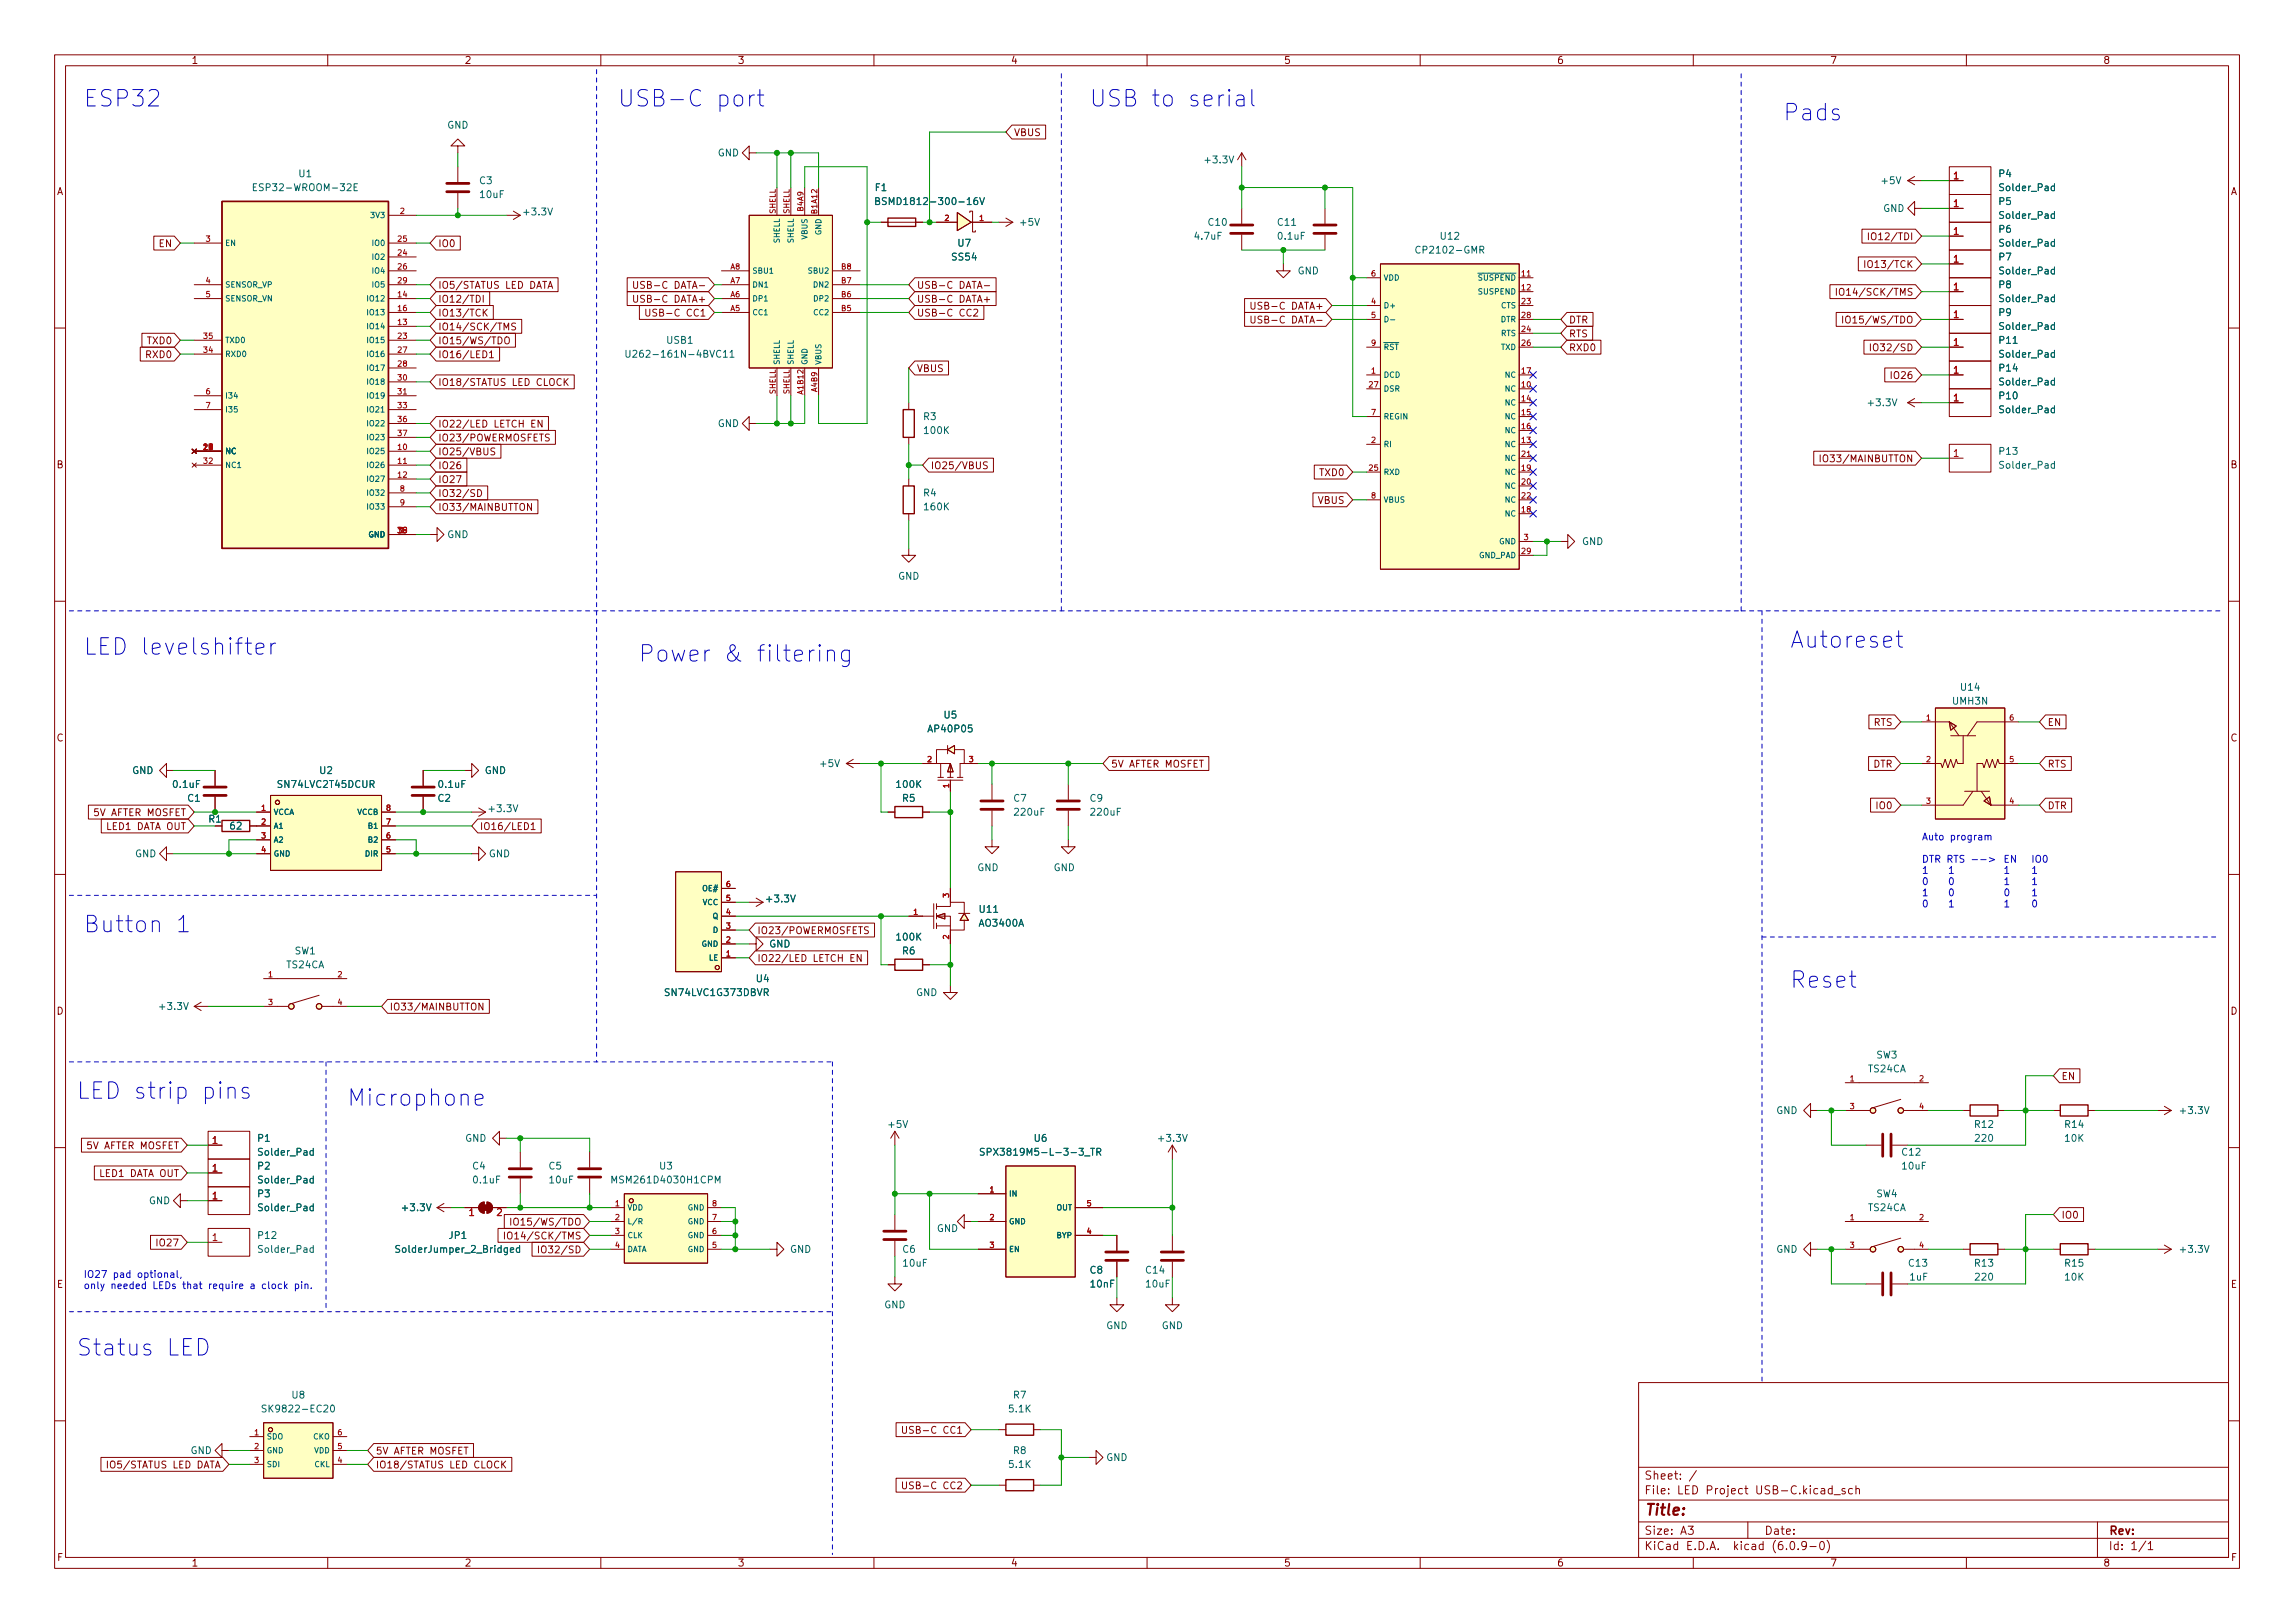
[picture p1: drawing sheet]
<svg xmlns="http://www.w3.org/2000/svg" width="420mm" height="297mm" viewBox="0 0 420 297" stroke-linecap="round" stroke-linejoin="round" font-family="sans-serif">
<defs><g id="words">
<g font-size="4.2" fill="#0000c2">
<text x="15.2" y="19.5">ESP32</text>
<text x="113" y="19.5">USB-C port</text>
<text x="199.4" y="19.5">USB to serial</text>
<text x="326.4" y="22.1">Pads</text>
<text x="15.2" y="119.9">LED levelshifter</text>
<text x="327.7" y="118.6">Autoreset</text>
<text x="116.8" y="121.1">Power &amp; filtering</text>
<text x="15.2" y="170.7">Button 1</text>
<text x="327.7" y="180.8">Reset</text>
<text x="14" y="201.1">LED strip pins</text>
<text x="63.5" y="202.4">Microphone</text>
<text x="14" y="248.1">Status LED</text>
</g>
<text font-size="2.8" fill="#840000" x="301" y="277.3">Title:</text>
<g font-size="2.1" fill="#840000">
<text x="301" y="273.5">File: LED Project USB-C.kicad_sch</text>
<text x="301" y="270.8">Sheet: /</text>
<text x="301" y="280.9">Size: A3</text>
<text x="323" y="280.9">Date:</text>
<text x="386" y="280.9">Rev:</text>
<text x="301" y="283.7">KiCad E.D.A. kicad (6.0.9-0)</text>
<text x="386" y="283.7">Id: 1/1</text>
</g>
<g font-size="1.8" fill="#840000">
<text x="35" y="11.7">1</text>
<text x="85" y="11.7">2</text>
<text x="135" y="11.7">3</text>
<text x="185" y="11.7">4</text>
<text x="235" y="11.7">5</text>
<text x="285" y="11.7">6</text>
<text x="335" y="11.7">7</text>
<text x="385" y="11.7">8</text>
<text x="185.6" y="24.9">VBUS</text>
<text x="10.3" y="35.7">A</text>
<text x="408.3" y="35.7">A</text>
<text x="29.1" y="45.2">EN</text>
<text x="80.2" y="45.2">IO0</text>
<text x="343.2" y="43.9">IO12/TDI</text>
<text x="80.2" y="52.8">IO5/STATUS LED DATA</text>
<text x="117.8" y="52.8">USB-C DATA-</text>
<text x="167.8" y="52.8">USB-C DATA-</text>
<text x="342.4" y="49">IO13/TCK</text>
<text x="80.2" y="55.4">IO12/TDI</text>
<text x="80.2" y="57.9">IO13/TCK</text>
<text x="117.3" y="55.4">USB-C DATA+</text>
<text x="119.8" y="57.9">USB-C CC1</text>
<text x="167.8" y="57.9">USB-C CC2</text>
<text x="167.8" y="55.4">USB-C DATA+</text>
<text x="230.4" y="56.6">USB-C DATA+</text>
<text x="230.8" y="59.2">USB-C DATA-</text>
<text x="287.2" y="59.2">DTR</text>
<text x="338.1" y="54.1">IO14/SCK/TMS</text>
<text x="339" y="59.2">IO15/WS/TDO</text>
<text x="26.9" y="65.5">RXD0</text>
<text x="27.1" y="63">TXD0</text>
<text x="80.2" y="63">IO15/WS/TDO</text>
<text x="80.2" y="65.5">IO16/LED1</text>
<text x="80.2" y="60.5">IO14/SCK/TMS</text>
<text x="287.2" y="64.3">RXD0</text>
<text x="287.2" y="61.7">RTS</text>
<text x="343.6" y="64.3">IO32/SD</text>
<text x="80.2" y="70.6">IO18/STATUS LED CLOCK</text>
<text x="167.8" y="68.1">VBUS</text>
<text x="346.5" y="69.3">IO26</text>
<text x="80.2" y="83.3">IO25/VBUS</text>
<text x="80.2" y="78.2">IO22/LED LETCH EN</text>
<text x="80.2" y="80.8">IO23/POWERMOSFETS</text>
<text x="10.3" y="85.7">B</text>
<text x="80.2" y="88.4">IO27</text>
<text x="80.2" y="85.9">IO26</text>
<text x="170.3" y="85.9">IO25/VBUS</text>
<text x="241.7" y="87.1">TXD0</text>
<text x="334.1" y="84.6">IO33/MAINBUTTON</text>
<text x="408.3" y="85.7">B</text>
<text x="80.2" y="90.9">IO32/SD</text>
<text x="80.2" y="93.5">IO33/MAINBUTTON</text>
<text x="241.3" y="92.2">VBUS</text>
<text x="10.3" y="135.7">C</text>
<text x="343" y="132.8">RTS</text>
<text x="374.8" y="132.8">EN</text>
<text x="408.3" y="135.7">C</text>
<text x="203.4" y="140.5">5V AFTER MOSFET</text>
<text x="342.9" y="140.5">DTR</text>
<text x="374.8" y="140.5">RTS</text>
<text x="17.7" y="149.4">5V AFTER MOSFET</text>
<text x="343.7" y="148.1">IO0</text>
<text x="374.8" y="148.1">DTR</text>
<text x="20" y="151.9">LED1 DATA OUT</text>
<text x="87.8" y="151.9">IO16/LED1</text>
<text x="138.6" y="170.9">IO23/POWERMOSFETS</text>
<text x="138.6" y="176">IO22/LED LETCH EN</text>
<text x="10.3" y="185.7">D</text>
<text x="71.3" y="184.9">IO33/MAINBUTTON</text>
<text x="408.3" y="185.7">D</text>
<text x="377.4" y="197.6">EN</text>
<text x="16.4" y="210.3">5V AFTER MOSFET</text>
<text x="18.7" y="215.4">LED1 DATA OUT</text>
<text x="94.2" y="226.8">IO14/SCK/TMS</text>
<text x="95.1" y="224.3">IO15/WS/TDO</text>
<text x="377.4" y="223">IO0</text>
<text x="29" y="228.1">IO27</text>
<text x="99.7" y="229.4">IO32/SD</text>
<text x="10.4" y="235.7">E</text>
<text x="408.4" y="235.7">E</text>
<text x="166.7" y="262.4">USB-C CC1</text>
<text x="20.6" y="268.7">IO5/STATUS LED DATA</text>
<text x="68.7" y="268.7">IO18/STATUS LED CLOCK</text>
<text x="68.7" y="266.2">5V AFTER MOSFET</text>
<text x="166.7" y="272.5">USB-C CC2</text>
<text x="10.4" y="285.7">F</text>
<text x="35" y="286.7">1</text>
<text x="85" y="286.7">2</text>
<text x="135" y="286.7">3</text>
<text x="185" y="286.7">4</text>
<text x="235" y="286.7">5</text>
<text x="285" y="286.7">6</text>
<text x="335" y="286.7">7</text>
<text x="385" y="286.7">8</text>
<text x="408.4" y="285.7">F</text>
</g>
<g font-size="1.8" fill="#006464">
<text x="81.9" y="23.5">GND</text>
<text x="131.4" y="28.6">GND</text>
<text x="220.8" y="29.9">+3.3V</text>
<text x="47.4" y="35">ESP32-WROOM-32E</text>
<text x="54.7" y="32.4">U1</text>
<text x="87.8" y="33.7">C3</text>
<text x="160.3" y="35">F1</text>
<text x="344.6" y="33.7">+5V</text>
<text x="366" y="32.4">P4</text>
<text x="366.3" y="35">Solder_Pad</text>
<text x="88" y="36.2">10uF</text>
<text x="96.1" y="39.4">+3.3V</text>
<text x="162" y="37.5">BSMD1812-300-16V</text>
<text x="186.9" y="41.3">+5V</text>
<text x="221.3" y="41.3">C10</text>
<text x="234" y="41.3">C11</text>
<text x="344.7" y="38.8">GND</text>
<text x="366" y="37.5">P5</text>
<text x="366.3" y="40">Solder_Pad</text>
<text x="174.4" y="47.7">SS54</text>
<text x="175.4" y="45.1">U7</text>
<text x="218.8" y="43.9">4.7uF</text>
<text x="234.1" y="43.9">0.1uF</text>
<text x="259.9" y="46.4">CP2102-GMR</text>
<text x="263.8" y="43.9">U12</text>
<text x="366" y="42.6">P6</text>
<text x="366" y="47.7">P7</text>
<text x="366.3" y="45.1">Solder_Pad</text>
<text x="237.5" y="50.2">GND</text>
<text x="366" y="52.7">P8</text>
<text x="366.3" y="50.2">Solder_Pad</text>
<text x="366" y="57.8">P9</text>
<text x="366.3" y="55.3">Solder_Pad</text>
<text x="116.3" y="65.4">U262-161N-4BVC11</text>
<text x="122.1" y="62.9">USB1</text>
<text x="366.1" y="62.9">P11</text>
<text x="366.3" y="65.4">Solder_Pad</text>
<text x="366.3" y="60.4">Solder_Pad</text>
<text x="366.1" y="68">P14</text>
<text x="366.3" y="70.5">Solder_Pad</text>
<text x="169.1" y="76.9">R3</text>
<text x="342.2" y="74.3">+3.3V</text>
<text x="366.1" y="73.1">P10</text>
<text x="366.3" y="75.6">Solder_Pad</text>
<text x="131.4" y="78.1">GND</text>
<text x="169.3" y="79.4">100K</text>
<text x="366.1" y="83.2">P13</text>
<text x="366.3" y="85.8">Solder_Pad</text>
<text x="169.1" y="90.8">R4</text>
<text x="169.3" y="93.4">160K</text>
<text x="81.9" y="98.5">GND</text>
<text x="289.6" y="99.7">GND</text>
<text x="164.4" y="106.1">GND</text>
<text x="172.9" y="131.5">U5</text>
<text x="357.5" y="128.9">UMH3N</text>
<text x="359.1" y="126.4">U14</text>
<text x="170.2" y="134">AP40P05</text>
<text x="24.2" y="141.6">GND</text>
<text x="58.6" y="141.6">U2</text>
<text x="88.7" y="141.6">GND</text>
<text x="150.3" y="140.4">+5V</text>
<text x="31.8" y="144.2">0.1uF</text>
<text x="34.4" y="146.7">C1</text>
<text x="51.1" y="144.2">SN74LVC2T45DCUR</text>
<text x="80.2" y="146.7">C2</text>
<text x="80.4" y="144.2">0.1uF</text>
<text x="89.7" y="148.6">+3.3V</text>
<text x="164.3" y="144.2">100K</text>
<text x="165.2" y="146.7">R5</text>
<text x="185.6" y="146.7">C7</text>
<text x="185.9" y="149.3">220uF</text>
<text x="199.6" y="146.7">C9</text>
<text x="199.8" y="149.3">220uF</text>
<text x="38.2" y="150.5">R1</text>
<text x="42.2" y="151.8">62</text>
<text x="24.7" y="156.9">GND</text>
<text x="89.5" y="156.9">GND</text>
<text x="178.9" y="159.4">GND</text>
<text x="192.9" y="159.4">GND</text>
<text x="140.5" y="165.1">+3.3V</text>
<text x="179.4" y="167">U11</text>
<text x="140.8" y="173.4">GND</text>
<text x="164.3" y="172.1">100K</text>
<text x="179.4" y="169.6">AO3400A</text>
<text x="52.5" y="177.2">TS24CA</text>
<text x="54" y="174.7">SW1</text>
<text x="138.5" y="179.7">U4</text>
<text x="165.2" y="174.7">R6</text>
<text x="29.4" y="184.8">+3.3V</text>
<text x="122.1" y="182.3">SN74LVC1G373DBVR</text>
<text x="167.7" y="182.3">GND</text>
<text x="342" y="196.3">TS24CA</text>
<text x="343.5" y="193.7">SW3</text>
<text x="325.2" y="203.9">GND</text>
<text x="399.4" y="203.9">+3.3V</text>
<text x="47.2" y="209">P1</text>
<text x="85.1" y="209">GND</text>
<text x="162.8" y="206.4">+5V</text>
<text x="189.4" y="209">U6</text>
<text x="212.3" y="209">+3.3V</text>
<text x="361.6" y="206.4">R12</text>
<text x="361.7" y="209">220</text>
<text x="378.1" y="206.4">R14</text>
<text x="378.1" y="209">10K</text>
<text x="47.2" y="214">P2</text>
<text x="47.5" y="211.5">Solder_Pad</text>
<text x="86.5" y="214">C4</text>
<text x="100.5" y="214">C5</text>
<text x="120.8" y="214">U3</text>
<text x="181.5" y="211.5">SPX3819M5-L-3-3_TR</text>
<text x="348.3" y="211.5">C12</text>
<text x="348.3" y="214">10uF</text>
<text x="27.2" y="220.4">GND</text>
<text x="47.2" y="219.1">P3</text>
<text x="47.5" y="216.6">Solder_Pad</text>
<text x="47.5" y="221.7">Solder_Pad</text>
<text x="73.9" y="221.7">+3.3V</text>
<text x="86.8" y="216.6">0.1uF</text>
<text x="100.7" y="216.6">10uF</text>
<text x="112.7" y="216.6">MSM261D4030H1CPM</text>
<text x="342" y="221.7">TS24CA</text>
<text x="343.5" y="219.1">SW4</text>
<text x="47.3" y="226.7">P12</text>
<text x="82.2" y="226.7">JP1</text>
<text x="171.5" y="225.5">GND</text>
<text x="47.5" y="229.3">Solder_Pad</text>
<text x="73.1" y="229.3">SolderJumper_2_Bridged</text>
<text x="144.6" y="229.3">GND</text>
<text x="165.3" y="229.3">C6</text>
<text x="165.4" y="231.8">10uF</text>
<text x="199.6" y="233.1">C8</text>
<text x="209.9" y="233.1">C14</text>
<text x="325.2" y="229.3">GND</text>
<text x="349.5" y="231.8">C13</text>
<text x="361.6" y="231.8">R13</text>
<text x="378.1" y="231.8">R15</text>
<text x="399.4" y="229.3">+3.3V</text>
<text x="161.9" y="239.4">GND</text>
<text x="199.7" y="235.6">10nF</text>
<text x="209.9" y="235.6">10uF</text>
<text x="349.7" y="234.4">1uF</text>
<text x="361.7" y="234.4">220</text>
<text x="378.1" y="234.4">10K</text>
<text x="202.5" y="243.2">GND</text>
<text x="212.7" y="243.2">GND</text>
<text x="53.5" y="255.9">U8</text>
<text x="185.6" y="255.9">R7</text>
<text x="48.9" y="258.5">SK9822-EC20</text>
<text x="184.8" y="258.5">5.1K</text>
<text x="34.9" y="266.1">GND</text>
<text x="184.8" y="268.6">5.1K</text>
<text x="185.6" y="266.1">R8</text>
<text x="202.5" y="267.4">GND</text>
</g>
<g font-size="1.8" fill="#a90000">
<text x="357.6" y="32.8">1</text>
<text x="357.6" y="37.9">1</text>
<text x="357.6" y="43">1</text>
<text x="357.6" y="48">1</text>
<text x="357.6" y="53.1">1</text>
<text x="357.6" y="58.2">1</text>
<text x="357.6" y="63.3">1</text>
<text x="357.6" y="68.4">1</text>
<text x="357.6" y="73.4">1</text>
<text x="357.6" y="83.6">1</text>
<text x="38.9" y="209.3">1</text>
<text x="38.9" y="214.4">1</text>
<text x="38.9" y="219.5">1</text>
<text x="38.9" y="227.1">1</text>
<text x="85.9" y="222.5">1</text>
<text x="90.9" y="222.5">2</text>
</g>
<g font-size="1.8" fill="#0000c2">
<text x="351.8" y="153.8">Auto program</text>
<text x="351.8" y="157.9">DTR RTS --&gt; EN IO0</text>
<text x="351.8" y="159.9">1 1 1 1</text>
<text x="351.8" y="164">1 0 0 1</text>
<text x="351.8" y="166.1">0 1 1 0</text>
<text x="15.2" y="233.9">IO27 pad optional,</text>
<text x="15.2" y="235.9">only needed LEDs that require a clock pin.</text>
</g>
<g font-size="1.4" fill="#006464">
<text x="68.1" y="39.9">3V3</text>
<text x="41.1" y="45">EN</text>
<text x="68.3" y="47.5">IO2</text>
<text x="68.3" y="45">IO0</text>
<text x="142.7" y="44.5" transform="rotate(-90 142.7 44.5)">SHELL</text>
<text x="145.3" y="44.5" transform="rotate(-90 145.3 44.5)">SHELL</text>
<text x="147.8" y="43.8" transform="rotate(-90 147.8 43.8)">VBUS</text>
<text x="150.4" y="43" transform="rotate(-90 150.4 43)">GND</text>
<text x="41.1" y="52.6">SENSOR_VP</text>
<text x="68.3" y="50.1">IO4</text>
<text x="68.3" y="52.6">IO5</text>
<text x="137.7" y="52.6">DN1</text>
<text x="137.7" y="50.1">SBU1</text>
<text x="148.2" y="50.1">SBU2</text>
<text x="149.1" y="52.6">DN2</text>
<text x="253.2" y="51.3">VDD</text>
<text x="269.7" y="51.3">~{SUSPEND}</text>
<text x="270.8" y="53.9">SUSPEND</text>
<text x="41.1" y="55.2">SENSOR_VN</text>
<text x="67.5" y="55.2">IO12</text>
<text x="67.5" y="57.7">IO13</text>
<text x="137.7" y="57.7">CC1</text>
<text x="137.7" y="55.1">DP1</text>
<text x="149.1" y="57.7">CC2</text>
<text x="149.2" y="55.1">DP2</text>
<text x="253.2" y="56.4">D+</text>
<text x="274.7" y="59">DTR</text>
<text x="274.8" y="56.4">CTS</text>
<text x="41.1" y="65.3">RXD0</text>
<text x="41.1" y="62.8">TXD0</text>
<text x="67.5" y="60.2">IO14</text>
<text x="67.5" y="62.8">IO15</text>
<text x="67.5" y="65.3">IO16</text>
<text x="253.2" y="64">~{RST}</text>
<text x="274.8" y="61.5">RTS</text>
<text x="274.8" y="64">TXD</text>
<text x="67.5" y="67.9">IO17</text>
<text x="67.5" y="70.4">IO18</text>
<text x="142.7" y="66.8" transform="rotate(-90 142.7 66.8)">SHELL</text>
<text x="145.3" y="66.8" transform="rotate(-90 145.3 66.8)">SHELL</text>
<text x="147.8" y="66.8" transform="rotate(-90 147.8 66.8)">GND</text>
<text x="150.4" y="66.8" transform="rotate(-90 150.4 66.8)">VBUS</text>
<text x="253.2" y="69.1">DCD</text>
<text x="253.2" y="71.7">DSR</text>
<text x="275.6" y="71.7">NC</text>
<text x="275.6" y="69.1">NC</text>
<text x="41.1" y="72.9">I34</text>
<text x="41.1" y="75.5">I35</text>
<text x="67.5" y="72.9">IO19</text>
<text x="67.5" y="75.5">IO21</text>
<text x="253.2" y="76.7">REGIN</text>
<text x="275.6" y="74.2">NC</text>
<text x="275.6" y="76.7">NC</text>
<text x="41.1" y="83.1">NC</text>
<text x="67.5" y="83.1">IO25</text>
<text x="67.5" y="78">IO22</text>
<text x="67.5" y="80.6">IO23</text>
<text x="253.2" y="81.8">RI</text>
<text x="275.6" y="81.8">NC</text>
<text x="275.6" y="79.3">NC</text>
<text x="41.1" y="85.6">NC1</text>
<text x="67.5" y="85.6">IO26</text>
<text x="67.5" y="88.2">IO27</text>
<text x="253.2" y="86.9">RXD</text>
<text x="275.6" y="86.9">NC</text>
<text x="275.6" y="89.4">NC</text>
<text x="275.6" y="84.4">NC</text>
<text x="67.5" y="90.7">IO32</text>
<text x="67.5" y="93.3">IO33</text>
<text x="253.2" y="92">VBUS</text>
<text x="275.6" y="94.5">NC</text>
<text x="275.6" y="92">NC</text>
<text x="67.5" y="98.3">GND</text>
<text x="274.5" y="99.6">GND</text>
<text x="270.7" y="102.1">GND_PAD</text>
<text x="50" y="149.1">VCCA</text>
<text x="65.4" y="149.1">VCCB</text>
<text x="50" y="151.7">A1</text>
<text x="50" y="154.2">A2</text>
<text x="67.6" y="154.2">B2</text>
<text x="67.6" y="151.7">B1</text>
<text x="50" y="156.7">GND</text>
<text x="66.9" y="156.7">DIR</text>
<text x="128.6" y="165.6">VCC</text>
<text x="128.8" y="163.1">OE#</text>
<text x="128.5" y="173.3">GND</text>
<text x="130.5" y="168.2">Q</text>
<text x="130.6" y="170.7">D</text>
<text x="129.8" y="175.8">LE</text>
<text x="114.8" y="221.5">VDD</text>
<text x="125.9" y="221.5">GND</text>
<text x="184.7" y="219">IN</text>
<text x="193.4" y="221.5">OUT</text>
<text x="114.8" y="224.1">L/R</text>
<text x="114.8" y="226.6">CLK</text>
<text x="125.9" y="226.6">GND</text>
<text x="125.9" y="224.1">GND</text>
<text x="184.7" y="224.1">GND</text>
<text x="193.5" y="226.6">BYP</text>
<text x="114.8" y="229.1">DATA</text>
<text x="125.9" y="229.1">GND</text>
<text x="184.7" y="229.1">EN</text>
<text x="48.8" y="263.4">SDO</text>
<text x="57.4" y="263.4">CKO</text>
<text x="48.8" y="266">GND</text>
<text x="48.8" y="268.5">SDI</text>
<text x="57.5" y="266">VDD</text>
<text x="57.6" y="268.5">CKL</text>
</g>
<g font-size="1.4" fill="#a90000">
<text x="73.3" y="39.2">2</text>
<text x="142" y="39.2" transform="rotate(-90 142 39.2)">SHELL</text>
<text x="144.5" y="39.2" transform="rotate(-90 144.5 39.2)">SHELL</text>
<text x="147.1" y="38.6" transform="rotate(-90 147.1 38.6)">B4A9</text>
<text x="149.6" y="39" transform="rotate(-90 149.6 39)">B1A12</text>
<text x="173" y="40.4">2</text>
<text x="179.3" y="40.4">1</text>
<text x="37.7" y="44.2">3</text>
<text x="72.9" y="46.8">24</text>
<text x="72.9" y="44.2">25</text>
<text x="37.7" y="51.9">4</text>
<text x="72.9" y="49.3">26</text>
<text x="72.9" y="51.9">29</text>
<text x="133.7" y="51.9">A7</text>
<text x="133.7" y="49.3">A8</text>
<text x="154" y="51.9">B7</text>
<text x="154" y="49.3">B8</text>
<text x="251.1" y="50.6">6</text>
<text x="278.6" y="50.6">11</text>
<text x="278.6" y="53.1">12</text>
<text x="37.7" y="54.4">5</text>
<text x="72.9" y="59.5">13</text>
<text x="72.9" y="54.4">14</text>
<text x="72.9" y="56.9">16</text>
<text x="133.7" y="56.9">A5</text>
<text x="133.7" y="54.4">A6</text>
<text x="154" y="56.9">B5</text>
<text x="154" y="54.4">B6</text>
<text x="251.1" y="55.7">4</text>
<text x="251.1" y="58.2">5</text>
<text x="278.6" y="55.7">23</text>
<text x="278.6" y="58.2">28</text>
<text x="37.3" y="64.6">34</text>
<text x="37.3" y="62">35</text>
<text x="72.9" y="62">23</text>
<text x="72.9" y="64.6">27</text>
<text x="251.1" y="63.3">9</text>
<text x="278.6" y="60.7">24</text>
<text x="278.6" y="63.3">26</text>
<text x="72.9" y="67.1">28</text>
<text x="72.9" y="69.6">30</text>
<text x="149.6" y="71.7" transform="rotate(-90 149.6 71.7)">A4B9</text>
<text x="250.7" y="70.9">27</text>
<text x="251.1" y="68.4">1</text>
<text x="278.6" y="70.9">10</text>
<text x="278.6" y="68.4">17</text>
<text x="37.7" y="72.2">6</text>
<text x="37.7" y="74.7">7</text>
<text x="72.9" y="72.2">31</text>
<text x="72.9" y="74.7">33</text>
<text x="72.9" y="77.3">36</text>
<text x="142" y="72.2" transform="rotate(-90 142 72.2)">SHELL</text>
<text x="144.5" y="72.2" transform="rotate(-90 144.5 72.2)">SHELL</text>
<text x="147.1" y="72.1" transform="rotate(-90 147.1 72.1)">A1B12</text>
<text x="251.1" y="76">7</text>
<text x="278.6" y="73.4">14</text>
<text x="278.6" y="76">15</text>
<text x="37.3" y="82.3">17</text>
<text x="38.1" y="82.3">1</text>
<text x="72.9" y="82.3">10</text>
<text x="72.9" y="79.8">37</text>
<text x="251.1" y="81.1">2</text>
<text x="278.6" y="81.1">13</text>
<text x="278.6" y="78.5">16</text>
<text x="278.6" y="83.6">21</text>
<text x="37.3" y="84.9">32</text>
<text x="72.9" y="84.9">11</text>
<text x="72.9" y="87.4">12</text>
<text x="73.3" y="90">8</text>
<text x="250.7" y="86.1">25</text>
<text x="278.6" y="86.1">19</text>
<text x="278.6" y="88.7">20</text>
<text x="73.3" y="92.5">9</text>
<text x="251.1" y="91.2">8</text>
<text x="278.6" y="93.8">18</text>
<text x="278.6" y="91.2">22</text>
<text x="72.9" y="97.6">15</text>
<text x="73.3" y="97.6">19</text>
<text x="278.6" y="101.4">29</text>
<text x="279" y="98.8">3</text>
<text x="352.7" y="131.9">1</text>
<text x="367.9" y="131.9">6</text>
<text x="169.8" y="139.5">2</text>
<text x="177.4" y="139.5">3</text>
<text x="352.7" y="139.5">2</text>
<text x="367.9" y="139.5">5</text>
<text x="47.9" y="148.4">1</text>
<text x="70.7" y="148.4">8</text>
<text x="173.7" y="144.2" transform="rotate(-90 173.7 144.2)">1</text>
<text x="352.7" y="147.1">3</text>
<text x="367.9" y="147.1">4</text>
<text x="47.9" y="150.9">2</text>
<text x="47.9" y="153.5">3</text>
<text x="47.9" y="156">4</text>
<text x="70.7" y="156">5</text>
<text x="70.7" y="153.5">6</text>
<text x="70.7" y="150.9">7</text>
<text x="133" y="167.4">4</text>
<text x="133" y="164.9">5</text>
<text x="133" y="162.3">6</text>
<text x="167.3" y="167.4">1</text>
<text x="173.7" y="164.3" transform="rotate(-90 173.7 164.3)">3</text>
<text x="133" y="172.5">2</text>
<text x="133" y="170">3</text>
<text x="173.7" y="171.9" transform="rotate(-90 173.7 171.9)">2</text>
<text x="49.1" y="178.9">1</text>
<text x="61.8" y="178.9">2</text>
<text x="133" y="175">1</text>
<text x="49.1" y="183.9">3</text>
<text x="61.8" y="183.9">4</text>
<text x="338.7" y="197.9">1</text>
<text x="351.4" y="197.9">2</text>
<text x="338.7" y="203">3</text>
<text x="351.4" y="203">4</text>
<text x="112.6" y="220.8">1</text>
<text x="130.4" y="220.8">8</text>
<text x="181.2" y="218.2">1</text>
<text x="199" y="220.8">5</text>
<text x="112.6" y="223.3">2</text>
<text x="112.6" y="225.8">3</text>
<text x="130.4" y="225.8">6</text>
<text x="130.4" y="223.3">7</text>
<text x="181.2" y="223.3">2</text>
<text x="199" y="225.8">4</text>
<text x="338.7" y="223.3">1</text>
<text x="351.4" y="223.3">2</text>
<text x="112.6" y="228.4">4</text>
<text x="130.4" y="228.4">5</text>
<text x="181.2" y="228.4">3</text>
<text x="338.7" y="228.4">3</text>
<text x="351.4" y="228.4">4</text>
<text x="46.6" y="262.7">1</text>
<text x="61.8" y="262.7">6</text>
<text x="46.6" y="265.2">2</text>
<text x="46.6" y="267.8">3</text>
<text x="61.8" y="267.8">4</text>
<text x="61.8" y="265.2">5</text>
</g>
</g></defs>
<g fill="none" stroke="#840000" stroke-width=".18">
<path d="M10 10h400v277h-400zM12 12h396v273h-396zM60 10v2M110 10v2M160 10v2M210 10v2M260 10v2M310 10v2M360 10v2M71.1 39.4h5.1M83.8 26.7h1.3l-1.3-1.3-1.3 1.3h1.3v1.3M83.8 30.5v2.8"/>
<path d="M83.8 35.3v2.8M92.7 39.4h2.5M94 38.6l1.2 .8M95.2 39.4l-1.2 .8M137.2 39.4h15.2v27.9h-15.2zM137.2 28v-1.3l-1.3 1.3 1.3 1.2v-1.2h1.2M142.2 34.3v5.1M144.8 34.3v5.1M147.3 34.3v5.1M149.9 34.3v5.1M175.3 38.9l2.5 1.8-2.5 1.5zM177.5 38.9v-.3h.6v3.9h.5v-.3"/>
<path d="M184.1 39.9l1.3 .8M185.3 22.9h6.1v2.5h-6.1l-1.2-1.2zM227.3 28l-.7 1.2M227.3 28v2.5M227.3 38.1v2.8M227.3 28l.8 1.2M242.6 38.1v2.8M349.2 33.1h2.6M349.2 33.1l1.3 .7M350.5 38.1v1.3l-1.3-1.3 1.3-1.2v1.2h1.3M350.5 32.3l-1.3 .8M356.9 30.5h7.6v5.1h-7.6z"/>
<path d="M356.9 35.6h7.6v5.1h-7.6zM356.9 33.1h2.5M356.9 38.1h2.5M28.2 43.2h3.7l1.1 1.3-1.1 1.3h-3.7zM35.6 54.6h5M35.6 44.5h5M35.6 52.1h5M71.1 59.7h5.1M71.1 54.6h5.1M71.1 57.2h5.1M71.1 47h5.1M71.1 44.5h5.1"/>
<path d="M71.1 49.6h5.1M71.1 52.1h5.1M79.9 53.4h9.7v2.5h-9.7l-1.2-1.3zM79.9 50.8h22.3v2.6h-22.3l-1.2-1.3zM79.9 43.2h4.4v2.6h-4.4l-1.2-1.3zM79.9 58.5h15.6v2.5h-15.6l-1.2-1.3zM79.9 55.9h10.4v2.6h-10.4l-1.2-1.3zM87.2 54a.64 .64 0 0 1 .7 .7 .64 .64 0 0 1-.7 .6zM88.5 54v1.3M88.7 57.1l.5 .8M89.2 56.6l-.7 .7M94.4 59.2l-.5-.1-.2 .1v.4l.6 .2 .1 .4-.2 .2-.5-.1"/>
<path d="M100.3 52.8l.4-1.3 .5 1.3M100.4 52.4h.6M114.8 53.4h14.9l1.1 1.2-1.1 1.3h-14.9zM114.8 50.8h14.9l1.1 1.3-1.1 1.3h-14.9zM116 54v1.1l.2 .2h.4l.1-.2v-1.1M116 51.5v1l.2 .3 .4-.1 .1-.2v-1M117.1 55.9h12.6l1.1 1.3-1.1 1.3h-12.6zM118 51.6l-.5-.1-.2 .1v.4l.6 .2 .1 .3-.2 .3-.5-.1M118.2 56.6v1l.3 .3 .3-.1 .2-.2v-1M132.1 54.6h5.1M132.1 57.2h5.1M132.1 49.6h5.1"/>
<path d="M132.1 52.1h5.1M152.4 54.6h5.1M152.4 57.2h5.1M152.4 49.6h5.1M152.4 52.1h5.1M161.3 40.7h7.6M167.5 55.9h12.6v2.6h-12.6l-1.1-1.3zM167.5 53.4h14.9v2.5h-14.9l-1.1-1.3zM167.5 50.8h14.9v2.6h-14.9l-1.1-1.3zM171.4 40.7h3.9M177.8 40.7h3.8M178.3 56.7l.5-.1 .2 .3-.8 1h.8"/>
<path d="M178.9 52.8l.5-1.3 .4 1.3M179.1 52.4h.6M180.2 54.8h1M180.2 52.3h1M180.7 54.3v1M182.9 40.7h2.5M185.4 40.7l-1.3 .7M227.3 43v2.8M227.9 54.6h14.8l1.1 1.3-1.1 1.3h-14.8zM227.9 57.2h14.8l1.1 1.3-1.1 1.2h-14.8zM229 55.3v1l.3 .3 .3-.1 .2-.2v-1M229 57.9v1l.3 .2h.3l.2-.2v-1"/>
<path d="M231 57.9h-.5l-.1 .1v.3l.5 .3 .1 .3-.2 .2h-.5M234.9 48.3v1.3h1.3l-1.3 1.2-1.2-1.2h1.2M242.6 43v2.8M250.2 50.8h2.5M250.2 55.9h2.5M250.2 58.5h2.5M252.7 48.3h25.4v55.9h-25.4zM278.1 50.8h2.6M278.1 53.4h2.6M278.1 55.9h2.6M278.1 58.5h2.6M286.9 59.7h4.7v2.6h-4.7l-1.2-1.3z"/>
<path d="M286.9 57.2h4.7v2.5h-4.7l-1.2-1.2zM335 52.1h15.7l1.1 1.3-1.1 1.2h-15.7zM336.2 57.2h14.5l1.1 1.3-1.1 1.2h-14.5zM336.2 52.8v1.2M336.8 53l.2-.2a.43 .43 0 0 1 .6 .4v.4a.42 .42 0 0 1-.4 .5 .42 .42 0 0 1-.5-.5zM337.3 57.9v1.2M337.9 58l.3-.1a.43 .43 0 0 1 .5 .4v.4a.42 .42 0 0 1-.4 .4 .42 .42 0 0 1-.4-.4zM340.2 47h10.5l1.1 1.3-1.1 1.3h-10.5zM340.9 41.9h9.8l1.1 1.3-1.1 1.3h-9.8zM341.4 47.7v1.3M342.1 42.6v1.3M342.1 47.8l.1-.1a.43 .43 0 0 1 .6 .4v.4a.42 .42 0 0 1-.4 .5 .42 .42 0 0 1-.5-.5v-.4z"/>
<path d="M342.7 42.8l.2-.2a.43 .43 0 0 1 .6 .4v.5a.42 .42 0 0 1-.5 .4 .42 .42 0 0 1-.4-.4zM356.9 40.7h7.6v5.1h-7.6zM356.9 45.8h7.6v5h-7.6zM356.9 50.8h7.6v5.1h-7.6zM356.9 55.9h7.6v5.1h-7.6zM356.9 53.4h2.5M356.9 58.5h2.5M356.9 43.2h2.5M356.9 48.3h2.5M10 60h2M25.7 63.5h6.2l1.1 1.3-1.1 1.3h-6.2zM26 61h5.9l1.1 1.3-1.1 1.2h-5.9z"/>
<path d="M35.6 62.3h5M35.6 64.8h5M35.6 72.4h5M35.6 75h5M71.1 62.3h5.1M71.1 64.8h5.1M71.1 67.3h5.1M71.1 69.9h5.1M71.1 72.4h5.1M71.1 75h5.1M71.1 77.5h5.1M79.9 68.6h25.2v2.6h-25.2l-1.2-1.3z"/>
<path d="M79.9 61h14.5v2.5h-14.5l-1.2-1.2zM79.9 63.5h11.6v2.6h-11.6l-1.2-1.3zM79.9 76.2h20.5v2.6h-20.5l-1.2-1.3zM79.9 78.8h21.8v2.5h-21.8l-1.2-1.3zM89.6 64.6l.4-.4v1.3M89.6 65.5h.7M92.3 60.4v-1.3l.4 .9 .4-.9v1.3M92.5 61.8l.2-.1a.43 .43 0 0 1 .5 .4v.4a.42 .42 0 0 1-.4 .4 .42 .42 0 0 1-.4-.4zM97.4 77.5h.4M98 76.9h-.6v1.3h.6M99.2 76.9v1.3l-.7-1.3v1.3M100.6 79.5l-.5-.1-.2 .2v.3l.5 .3 .2 .3-.3 .2h-.5"/>
<path d="M102.7 69.4a.6 .6 0 0 0-.8 .4 .6 .6 0 0 0 .6 .8l.2-.2M103.3 69.3v1.3M103.5 69.8l.5 .8M104 69.3l-.7 .7M137.2 77.5v-1.3l-1.3 1.3 1.3 1.3v-1.3h1.2M142.2 67.3v5.1M144.8 67.3v5.1M147.3 67.3v5.1M149.9 67.3v5.1M166.4 73.7v1.3M167.5 66.1h6.2v2.5h-6.2l-1.1-1.3zM250.2 68.6h2.5"/>
<path d="M250.2 71.2h2.5M250.2 76.2h2.5M250.2 63.5h2.5M278.1 68.6h2.6M278.1 71.2h2.6M278.1 73.7h2.6M278.1 76.2h2.6M278.1 78.8h2.6M278.1 61h2.6M278.1 63.5h2.6M286.9 62.3h6.2v2.5h-6.2l-1.2-1.3zM341.2 62.3h9.5l1.1 1.2-1.1 1.3h-9.5z"/>
<path d="M342.4 62.9v1.3M343 63.1l.3-.2a.43 .43 0 0 1 .5 .5v.4a.42 .42 0 0 1-.4 .4 .42 .42 0 0 1-.4-.4zM345.1 67.3h5.6l1.1 1.3-1.1 1.3h-5.6zM349.2 73.7h2.6M349.2 73.7l1.3 .8M350.5 72.9l-1.3 .8M356.9 71.2h7.6v5h-7.6zM356.9 61h7.6v5.1h-7.6zM356.9 66.1h7.6v5.1h-7.6zM356.9 68.6h2.5M356.9 73.7h2.5M356.9 63.5h2.5"/>
<path d="M408 60h2M35.2 82.2l.7 .8M35.2 84.7l.7 .8M35.6 82.6h5M35.6 85.1h5M35.9 82.2l-.7 .8M35.9 84.7l-.7 .8M71.1 97.8h5.1M71.1 82.6h5.1M71.1 85.1h5.1M71.1 87.7h5.1M71.1 80h5.1"/>
<path d="M71.1 90.2h5.1M71.1 92.7h5.1M78.7 97.8h1.3v-1.2l1.3 1.2-1.3 1.3v-1.3M79.9 86.4h5.6v2.5h-5.6l-1.2-1.2zM79.9 88.9h9.4v2.6h-9.4l-1.2-1.3zM79.9 81.3h11.8v2.6h-11.8l-1.2-1.3zM79.9 83.9h5.6v2.5h-5.6l-1.2-1.3zM79.9 91.5h18.6v2.5h-18.6l-1.2-1.3zM87.4 89.6a.64 .64 0 0 1 .8 .6 .64 .64 0 0 1-.8 .7zM90.6 82h-.5l-.2 .1v.4l.6 .2 .1 .3-.3 .3-.4-.1M97.3 92.1v1.3l-.7-1.3v1.3M166.4 80v1.3"/>
<path d="M166.4 87.7v1.2M166.4 94v1.3M170 83.9h11.9v2.5h-11.9l-1.1-1.3zM180.8 84.6l-.5-.1-.2 .1v.4l.5 .2 .2 .4-.3 .2-.5-.1M240.4 90.2h6.1l1.1 1.3-1.1 1.2h-6.1zM240.6 85.1h5.9l1.1 1.3-1.1 1.3h-5.9zM250.2 81.3h2.5M250.2 86.4h2.5M250.2 91.5h2.5M278.1 81.3h2.6M278.1 94h2.6M278.1 86.4h2.6"/>
<path d="M278.1 88.9h2.6M278.1 83.9h2.6M278.1 91.5h2.6M278.1 99.1h2.6M285.7 99.1h1.3v-1.3l1.3 1.3-1.3 1.3v-1.3M332.1 82.6h18.6l1.1 1.3-1.1 1.2h-18.6zM333.2 83.3v1.2M356.9 81.3h7.6v5.1h-7.6zM356.9 83.9h2.5M10 110h2M166.4 100.4v1.2h1.2l-1.2 1.3-1.3-1.3h1.3M278.1 101.6h2.6"/>
<path d="M408 110h2M154.9 139.7h2.6M154.9 139.7l1.3 .8M156.2 139l-1.3 .7M168.9 139.7h2.5M171.4 139.7h2.6v2.6M172.2 139.7v2.6M173.5 137.2l1.3-.8v1.6zM173.5 137.2h-2.1v2.5M173.5 136.4v1.6M174 139.7l.5 1.6h-1zM174.8 137.2h1.7v2.5h-.7v2.6"/>
<path d="M176.5 139.7h2.6M203 138.5h18.3v2.5h-18.3l-1.1-1.3zM219.6 139.1h.7M342.1 138.5h4.8l1.1 1.2-1.1 1.3h-4.8zM342.2 130.8h4.7l1.1 1.3-1.1 1.3h-4.7zM351.8 132.1h5.1M354.3 129.6h12.7v20.3h-12.7zM356.9 132.1l1.2 .8-1 .7zM356.9 132.1l1.7 2.6M357.1 134.7h4.6M359.4 134.7v5h-1l-.3-.7-.5 1.5-.5-1.5-.5 1.5-.5-1.5-.5 1.5-.3-.8h-3.5M369.6 139.7h-3.6l-.2-.7-.5 1.5-.6-1.5-.5 1.5-.5-1.5-.5 1.5-.2-.8h-1.1v5.1"/>
<path d="M369.6 132.1h-7.7l-1.7 2.6M374.5 130.8h3.7v2.6h-3.7l-1.1-1.3zM374.5 138.5h4.7v2.5h-4.7l-1.1-1.3zM16.2 147.4h18.2l1.2 1.2-1.2 1.3h-18.2zM18.5 149.9h15.9l1.2 1.3-1.2 1.2h-15.9zM30.5 156.2v1.3l-1.3-1.3 1.3-1.2v1.2h1.2M30.5 141v1.3l-1.3-1.3 1.3-1.3v1.3h1.2M39.4 141v2.8M39.4 145.8v2.8M39.4 151.2h1.2M45.7 151.2h3.8M47 148.6h2.5"/>
<path d="M47 153.7h2.5M47 156.2h2.5M49.5 145.6h20.3v13.7h-20.3zM69.8 151.2h2.6M69.8 148.6h2.6M69.8 153.7h2.6M69.8 156.2h2.6M77.5 141v2.8M77.5 145.8v2.8M85.1 141h1.3v-1.3l1.2 1.3-1.2 1.3v-1.3M86.4 156.2h1.2v1.3l1.3-1.3-1.3-1.2v1.2M86.4 148.6h2.5"/>
<path d="M87.5 149.9h11.6v2.5h-11.6l-1.1-1.2zM87.6 147.9l1.3 .7M88.9 148.6l-1.3 .8M97.2 150.9l.4-.3v1.2M97.2 151.8h.8M123.7 159.5h8.4v18.3h-8.4zM162.6 148.6h1.2M168.9 148.6h1.3M171.7 142.8h4.6M171.7 142.3h1M173.5 142.3h1M174 142.8v2"/>
<path d="M175.3 142.3h1M181.6 153.7v1.3h-1.3l1.3 1.2 1.3-1.2h-1.3M181.6 143.5v2.8M181.6 148.4v2.8M195.6 153.7v1.3h-1.3l1.3 1.2 1.2-1.2h-1.2M195.6 143.5v2.8M195.6 148.4v2.8M342.5 146.1h4.4l1.1 1.3-1.1 1.2h-4.4zM359.7 144.8h4.5M361.2 144.8l-1.8 2.6h-7.6M362.7 144.8l1.8 2.6M363.2 146.6l1-.8 .3 1.6z"/>
<path d="M364.5 147.4h5.1M374.5 146.1h4.8v2.5h-4.8l-1.1-1.2zM10 160h2M48.3 179.1h15.2M132.1 165.1h2.5M132.1 175.3h2.5M132.1 172.8h2.5M132.1 170.2h2.5M132.1 167.7h2.5M132.1 162.6h2.5M137.2 172.8h1.2v-1.3l1.3 1.3-1.3 1.2v-1.2M137.2 165.1h2.5"/>
<path d="M138.3 174h20.5v2.6h-20.5l-1.1-1.3zM138.3 168.9h21.8v2.6h-21.8l-1.1-1.3zM138.4 164.4l1.3 .7M139.7 165.1l-1.3 .8M155.8 175.3h.4M156.4 174.7h-.6v1.3h.6M157.7 174.7v1.3l-.8-1.3v1.3M159 169.7l-.5-.1-.2 .1v.4l.6 .2 .1 .3-.3 .3-.4-.1M162.6 176.6h1.2M166.4 167.7h4.5M168.9 176.6h1.3M170.9 165.4v4.6"/>
<path d="M171.4 167.7l1.6-.5v1zM171.4 167.7h2.6v2.5h2.5v-1.8M171.4 165.9h2.6v-.8h2.5v2.1M171.4 165.4v1M171.4 167.2v1M171.4 168.9v1.1M171.4 169.5h2.6M174 162.6v2.5M174 170.2v2.6M175.5 167.2h2M176.5 167.2l.8 1.2h-1.5zM408 160h2"/>
<path d="M35.6 184.2h2.5M35.6 184.2l1.2 .7M36.8 183.4l-1.2 .8M48.3 184.2h4.5M58.4 182.2l-5.1 1.5M58.9 184.2h4.6M71 182.9h18.6v2.6h-18.6l-1.2-1.3zM88.4 183.6v1.3l-.7-1.3v1.3M174 180.4v1.2h1.3l-1.3 1.3-1.3-1.3h1.3M337.8 198.2h15.3M377 195.6h3.8v2.6h-3.8l-1.1-1.3zM10 210h2"/>
<path d="M14.9 208.3h18.3l1.1 1.3-1.1 1.3h-18.3zM17.3 213.4h15.9l1.1 1.3-1.1 1.2h-15.9zM33 219.7v1.3l-1.3-1.3 1.3-1.2v1.2h1.3M38.1 207h7.6v5.1h-7.6zM38.1 212.1h7.6v5.1h-7.6zM38.1 217.2h7.6v5.1h-7.6zM38.1 209.6h2.5M38.1 214.7h2.5M38.1 219.7h2.5M91.4 208.3v1.3l-1.2-1.3 1.2-1.3v1.3h1.3M95.2 210.9v2.8M95.2 215.7v2.8"/>
<path d="M107.9 210.9v2.8M107.9 215.7v2.8M114.3 218.5h15.2v12.7h-15.2zM163.8 207v2.6M163.8 207l-.7 1.3M163.8 207l.8 1.3M179.1 218.5h5M184.1 213.4h12.7v20.3h-12.7zM214.6 209.6l-.7 1.3M214.6 209.6v2.5M214.6 209.6l.8 1.3M331.5 203.2v1.3l-1.3-1.3 1.3-1.2v1.2h1.2"/>
<path d="M337.8 203.2h4.6M341.6 209.6h2.8M346.5 209.6h2.7M348 201.2l-5.1 1.5M348.5 203.2h4.6M359.4 203.2h1.3M365.8 203.2h1.2M375.9 203.2h1.3M382.3 203.2h1.2M395 203.2h2.5M396.2 202.5l1.3 .7M397.5 203.2l-1.3 .8"/>
<path d="M408 210h2M27.6 226.1h5.6l1.1 1.3-1.1 1.2h-5.6zM38.1 224.8h7.6v5.1h-7.6zM38.1 227.4h2.5M80 221l1.3 .8M80 221h2.5M81.3 220.3l-1.3 .7M85.1 221h2.5M87.9 220.3l.7-.3v2a1.02 1.02 0 0 1-.9-.6 1.02 1.02 0 0 1 .2-1.1zM89.2 220a1.02 1.02 0 0 1 1 1 1.02 1.02 0 0 1-1 1zM90.2 221h2.5M91.2 224.8h15.6l1.1 1.3-1.1 1.3h-15.6z"/>
<path d="M92.3 222.3h14.5l1.1 1.3-1.1 1.2h-14.5zM92.4 225.5v1.3M93 225.7l.2-.2a.43 .43 0 0 1 .5 .4v.4a.42 .42 0 0 1-.4 .5 .42 .42 0 0 1-.4-.5zM93.5 223v1.2M94.1 223.1l.2-.1a.43 .43 0 0 1 .6 .4v.4a.42 .42 0 0 1-.4 .4 .42 .42 0 0 1-.5-.4zM97.4 227.4h9.4l1.1 1.2-1.1 1.3h-9.4zM98.6 228v1.3M99.2 228.2l.2-.2a.43 .43 0 0 1 .6 .5v.4a.42 .42 0 0 1-.4 .4 .42 .42 0 0 1-.5-.4zM111.8 221h2.5M111.8 228.6h2.5M111.8 223.6h2.5M111.8 226.1h2.5"/>
<path d="M129.5 221h2.6M129.5 228.6h2.6M129.5 223.6h2.6M129.5 226.1h2.6M141 228.6h1.2v1.3l1.3-1.3-1.3-1.2v1.2M163.8 233.7v1.3h1.3l-1.3 1.3-1.2-1.3h1.2M163.8 222.3v2.8M163.8 227.1v2.8M176.5 223.6v-1.3l-1.2 1.3 1.2 1.2v-1.2h1.3M179.1 228.6h5M179.1 223.6h5M196.8 221h5.1"/>
<path d="M196.8 226.1h5.1M204.5 237.5v1.3h1.2l-1.2 1.3-1.3-1.3h1.3M204.5 226.1v2.8M204.5 230.9v2.8M214.6 237.5v1.3h1.3l-1.3 1.3-1.2-1.3h1.2M214.6 226.1v2.8M214.6 230.9v2.8M331.5 228.6v1.3l-1.3-1.3 1.3-1.2v1.2h1.2M337.8 228.6h4.6M337.8 223.6h15.3M341.6 235h2.8M346.5 235h2.7"/>
<path d="M348 226.6l-5.1 1.5M348.5 228.6h4.6M359.4 228.6h1.3M365.8 228.6h1.2M375.9 228.6h1.3M377 221h4.4v2.6h-4.4l-1.1-1.3zM382.3 228.6h1.2M395 228.6h2.5M396.2 227.9l1.3 .7M397.5 228.6l-1.3 .8M300 253h108v32h-108zM10 260h2"/>
<path d="M18.5 266.7h22.3l1.1 1.3-1.1 1.3h-22.3zM19.7 267.4v1.3M40.6 265.5v-1.3l-1.2 1.3 1.2 1.2v-1.2h1.3M45.7 262.9h2.6M45.7 265.5h2.6M45.7 268h2.6M48.3 260.4h12.7v10.1h-12.7zM61 262.9h2.5M61 265.5h2.5M61 268h2.5M68.4 266.7h25.3v2.6h-25.3l-1.1-1.3zM68.4 264.2h18.3v2.5h-18.3l-1.1-1.2z"/>
<path d="M85 264.9h.7M91.3 267.5a.6 .6 0 0 0-.8 .4 .6 .6 0 0 0 .6 .8l.2-.1M91.9 267.4v1.3M92 267.9l.6 .8M92.6 267.4l-.7 .7M164 260.4h12.7l1.1 1.3-1.1 1.2h-12.7zM164 270.5h12.7l1.1 1.3-1.1 1.3h-12.7zM165.2 261.1v1l.3 .2h.2l.3-.2v-1M165.2 271.2v1l.3 .3h.2l.3-.3v-1M182.9 271.8h1.2M182.9 261.7h1.2M189.2 271.8h1.3"/>
<path d="M189.2 261.7h1.3M199.4 266.7h1.3v-1.2l1.2 1.2-1.2 1.3v-1.3M300 278.5h108M300 274.5h108M300 268.5h108M309.1 279.3h.9l-.5 .6 .4 .1v.7l-.2 .1h-.4l-.2-.1M310.6 269.1l-1.3 2M320 278.5v3M335.4 272.5l-.4-.1-.3 .3v.4l.2 .2h.5M335.4 271.9v1.5M335.8 273.6h1.1M337.8 272.5l-.4-.1-.2 .2 .1 .2 .5 .2v.3h-.6"/>
<path d="M339.1 272.5l-.4-.1-.3 .3v.4l.2 .2h.5M339.8 272.6l.2-.2 .3 .1 .1 .9M339.8 271.9v1.5M384 278.5v6.5M408 260h2M60 285v2M110 285v2M160 285v2M210 285v2M260 285v2M300 281.5h108M310 285v2"/>
<path d="M327.9 282.2l.2-.1a.8 .8 0 0 1 .5 .8 .8 .8 0 0 1-.5 .7 1 1 0 0 1-.2-1.4zM329.2 283.5v.1M330.7 282.8l-.3 .2h-.3l-.2-.2 .1-.6 .4-.1 .2 .2a.99 .99 0 0 1-.3 1.3h-.3M331.4 283h1.1M333.3 282.3l.2-.2a.8 .8 0 0 1 .5 .8 .8 .8 0 0 1-.5 .7l-.2-.1-.2-.5zM334.5 281.9a1.72 1.72 0 0 1 0 2.3M360 285v2M392.9 282l-1.3 2M393.3 282.5l.4-.4v1.5M393.3 283.6h.8"/>
<circle cx="50.8" cy="146.8" r=".38"/>
<circle cx="131.3" cy="177.1" r=".38"/>
<circle cx="53.3" cy="184.2" r=".51"/>
<circle cx="58.4" cy="184.2" r=".51"/>
<circle cx="115.6" cy="219.7" r=".38"/>
<circle cx="342.9" cy="203.2" r=".51"/>
<circle cx="348" cy="203.2" r=".51"/>
<circle cx="342.9" cy="228.6" r=".51"/>
<circle cx="348" cy="228.6" r=".51"/>
<circle cx="49.5" cy="261.7" r=".38"/>
</g>
<g fill="#ffffc2" stroke="#ffffc2" stroke-width=".18">
<path d="M174 139.7l.5 1.6h-1z"/>
<path d="M173.5 137.2l1.3-.8v1.6z"/>
<path d="M48.3 260.4h12.7v10.1h-12.7z"/>
<path d="M175.3 38.9l2.5 1.8-2.5 1.5z"/>
<path d="M252.7 48.3h25.4v55.9h-25.4z"/>
<path d="M354.3 129.6h12.7v20.3h-12.7z"/>
<path d="M356.9 132.1l1.2 .8-1 .7z"/>
<path d="M363.2 146.6l1-.8 .3 1.6z"/>
<path d="M49.5 145.6h20.3v13.7h-20.3z"/>
<path d="M40.6 36.9h30.5v63.5h-30.5z"/>
<path d="M137.2 39.4h15.2v27.9h-15.2z"/>
<path d="M114.3 218.5h15.2v12.7h-15.2z"/>
<path d="M184.1 213.4h12.7v20.3h-12.7z"/>
<path d="M123.7 159.5h8.4v18.3h-8.4z"/>
<path d="M171.4 167.7l1.6-.5v1z"/>
<path d="M176.5 167.2l.8 1.2h-1.5z"/>
<circle cx="49.5" cy="261.7" r=".38"/>
<circle cx="53.3" cy="184.2" r=".51"/>
<circle cx="58.4" cy="184.2" r=".51"/>
<circle cx="50.8" cy="146.8" r=".38"/>
<circle cx="342.9" cy="203.2" r=".51"/>
<circle cx="348" cy="203.2" r=".51"/>
<circle cx="342.9" cy="228.6" r=".51"/>
<circle cx="348" cy="228.6" r=".51"/>
<circle cx="115.6" cy="219.7" r=".38"/>
<circle cx="131.3" cy="177.1" r=".38"/>
</g>
<g fill="none" stroke="#006464" stroke-width=".18">
<path d="M46.4 34.2h.4M47 33.6h-.6v1.3h.6M64.8 34.2h.5M65.4 33.6h-.6v1.3h.6M160.3 36.8l.6-.1 .1-.2-.1-.2-.6-.1v1.2h.5l.2-.1v-.3l-.3-.2M178.9 36.2h-.4a.85 .85 0 0 0 0 1.2l.4-.1 .1-.4-.2-.2h-.4l-.1 .2M179.4 36.2l.4 1.2 .4-1.2M376.1 34.1h-.3l-.3 .2 .1 .5h.5M376.1 39.2l-.3-.1-.3 .3 .1 .5h.5M376.1 33.6v1.3M376.1 38.7v1.3M253.6 57.9a.51 .51 0 0 1 .5 .5 .51 .51 0 0 1-.5 .5z"/>
<path d="M254.6 58.5h.7M260 45.2a.6 .6 0 0 0-.9 .4 .6 .6 0 0 0 .6 .7l.3-.1M270.9 45.7h.6l.2-.2-.1-.3-.7-.1v1.2M271.2 45.7l.5 .6M376.1 44.3l-.3-.1-.3 .3 .1 .5h.5M376.1 49.4l-.3-.1-.3 .2 .1 .6h.5M376.1 54.4h-.3l-.3 .2 .1 .6h.5M376.1 59.5h-.3l-.3 .2 .1 .5h.5M376.1 43.8v1.3M376.1 48.9v1.2M376.1 54v1.2M376.1 59v1.3"/>
<path d="M114.6 64.1v1l.2 .3 .4-.1 .1-.2v-1M115.9 64.2l.5-.1 .2 .4-.8 .9h.8M132.4 64.5l.4-.4v1.3M132.4 65.4h.8M133.7 64.5l.3-.4v1.3M133.7 65.4h.7M376.1 74.8l-.3-.1-.3 .2 .1 .6h.5M376.1 64.6l-.3-.1-.3 .3 .1 .5h.5M376.1 69.7l-.3-.1-.3 .3 .1 .5h.5M376.1 64.1v1.3M376.1 69.2v1.3M376.1 74.3v1.2"/>
<path d="M376.1 84.9h-.3l-.3 .2 .1 .5h.5M376.1 84.4v1.3M57.4 210.6h-.4l-.3 .2 .2 .6h.5M57.4 215.7h-.4l-.3 .2 .2 .6h.5M57.4 210.2v1.2M57.4 215.2v1.3M112 216.5v-1.3l.5 .9 .4-.9v1.3M131 216.5v-1.3l.4 .9 .4-.9v1.3M180.2 210.2h-.5l-.2 .1v.3l.6 .3 .1 .3-.3 .2h-.4M180.7 210.8h.6l.2-.2-.1-.3-.7-.1v1.2M199.7 210.2h.7M200 210.2v1.2"/>
<path d="M200.8 210.8h.6l.1-.2v-.3l-.7-.1v1.2M201.1 210.8l.4 .6M57.4 228.4h-.4l-.3 .2 .2 .6h.5M57.4 220.8l-.4-.1-.3 .3 .2 .5h.5M57.4 220.3v1.3M57.4 227.9v1.3M73.2 228l-.5-.1-.2 .2v.3l.6 .3 .1 .3-.3 .2h-.4M93.4 228.8l.6-.1v-.3h-.4l-.2 .1 .1 .7h.5M95.1 228.4h-.3l-.3 .2 .1 .6h.5M95.1 227.9v1.3M117 223.5h.5v-.4l-.5-.1v1M117.2 223.5l.4 .5"/>
<path d="M48.7 257.2h-.5l-.2 .2 .1 .3 .6 .2v.4l-.2 .1h-.5M60.6 257.3l.2-.1a.68 .68 0 0 1 .4 .6 .68 .68 0 0 1-.4 .6l-.3-.5z"/>
</g>
<g fill="none" stroke="#840000" stroke-width=".51">
<path d="M81.8 33.6h4.1M81.8 35.1h4.1M225.3 42.7h4.1M225.3 41.2h4.1M240.5 42.7h4.1M240.5 41.2h4.1M37.3 144.1h4.1M37.3 145.6h4.1M75.4 144.1h4.1M75.4 145.6h4.1M179.6 148.1h4M179.6 146.6h4"/>
<path d="M193.5 148.1h4.1M193.5 146.6h4.1M93.2 215.4h4.1M93.2 213.9h4.1M105.9 215.4h4.1M105.9 213.9h4.1M344.7 207.6v4M346.2 207.6v4M161.8 225.3h4.1M161.8 226.9h4.1M202.4 229.1h4.1M202.4 230.7h4.1"/>
<path d="M212.6 229.1h4.1M212.6 230.7h4.1M344.7 233v4M346.2 233v4"/>
</g>
<g fill="#840000" stroke="#840000" stroke-width=".18">
<path d="M88.4 220.5h1v1h-1z"/>
<path d="M87.9 220.3l.7-.3v2a1.02 1.02 0 0 1-.9-.6 1.02 1.02 0 0 1 .2-1.1z"/>
<path d="M89.2 220a1.02 1.02 0 0 1 1 1 1.02 1.02 0 0 1-1 1z"/>
</g>
<g fill="none" stroke="#840000" stroke-width=".25">
<path d="M40.6 36.9h30.5v63.5h-30.5zM162.6 39.9h5v1.5h-5zM165.4 75h2v5h-2zM165.4 88.9h2v5.1h-2zM40.6 150.2h5.1v2h-5.1zM163.8 147.6h5.1v2h-5.1zM163.8 175.6h5.1v2h-5.1zM360.7 202.2h5.1v2.1h-5.1zM377.2 202.2h5.1v2.1h-5.1zM360.7 227.6h5.1v2.1h-5.1zM377.2 227.6h5.1v2.1h-5.1zM184.1 270.8h5.1v2h-5.1z"/>
<path d="M184.1 260.6h5.1v2.1h-5.1z"/>
</g>
<g fill="none" stroke="#0000c2" stroke-width=".18">
<path d="M134.5 17.7a.82 .82 0 0 1 .8-.3 .82 .82 0 0 1 .7 .6v.8a.81 .81 0 0 1-.8 .6 .81 .81 0 0 1-.8-.6v-.8zM137.2 17.4v2M138.1 17.4a.77 .77 0 0 0-.9 .6M138.7 17.4h1.1M139.1 16.4v2.6l.1 .2 .6 .2M225 16.4l-.1 .1 .1 .2 .2-.2-.2-.1v.3M225 17.4v2M226.5 17.5l.3-.1h.5l.3 .1 .2 .3v1.6M227.8 18.1l-.3 .1h-.7a.59 .59 0 0 0-.5 .6 .59 .59 0 0 0 .5 .6h.7l.3-.2M229.2 16.4v2.6l.1 .2 .3 .2M44.9 117.7h1.1M45.3 116.7v2.6l.2 .3 .5 .1"/>
<path d="M46.9 118.7l1.4-.3-.1-.5-.3-.2h-.6l-.3 .2-.1 .2v1.2l.1 .3 .3 .1h.6l.3-.1M49.6 117.7v2M50.5 117.7a.77 .77 0 0 0-.9 .6M149.1 119a.77 .77 0 0 0-.9 .6M150.1 118l-.2 .1 .2 .2 .1-.2-.1-.1v.3M150.1 119v2M151.5 119.3a.74 .74 0 0 1 1.3 .1v1.6M151.5 119v2M155.5 119v2.4a.81 .81 0 0 1-1.3 .4M155.5 119.1l-.3-.1h-.6l-.3 .1-.2 .5v.8l.2 .4 .3 .2h.6l.3-.2M347.2 116.4h1.1M347.6 115.4v2.6l.1 .3 .6 .1"/>
<path d="M363.4 153l.2-.1h.3l.1 .8M363.4 152.9v.8M364 153.1l.1-.2h.3l.1 .8M367 159l.4-.4v1.3M367 159.9h.8M372.1 159l.4-.4v1.3M372.1 159.9h.8M372.2 156.5v1.3M372.8 156.7l.2-.2a.43 .43 0 0 1 .6 .5v.4a.42 .42 0 0 1-.4 .4 .42 .42 0 0 1-.5-.4zM374.2 156.6l.2-.1a.68 .68 0 0 1 .4 .7 .68 .68 0 0 1-.4 .6 .85 .85 0 0 1-.2-1.2zM32.7 168.4l.3-.2 .6-.7v3M32.7 170.5h1.8"/>
<path d="M352.2 160.8l.2-.2a.68 .68 0 0 1 .5 .7 .68 .68 0 0 1-.5 .6l-.3-.5zM357 160.8l.2-.2a.68 .68 0 0 1 .4 .7 .68 .68 0 0 1-.4 .6l-.3-.5zM367 161l.4-.4v1.3M367 165.1l.4-.4v1.3M367 161.9h.8M367 166h.8M367.2 162.8l.1-.1a.68 .68 0 0 1 .5 .6 .68 .68 0 0 1-.5 .7l-.3-.5zM372.1 161l.4-.4v1.3M372.1 163l.4-.3v1.3M372.1 161.9h.8M372.1 164h.8M372.2 164.8l.2-.1a.68 .68 0 0 1 .5 .7 .68 .68 0 0 1-.5 .6l-.3-.5z"/>
<path d="M41.8 199.3a.74 .74 0 0 1 1.2 .1v1.6M41.8 199v2M45.5 199.1l-.7-.1-.3 .1-.2 .3 .2 .5 1 .2 .1 .3-.1 .5-.3 .1h-.6l-.3-.1M87 201.3l1.4-.3-.1-.6-.3-.1h-.6l-.3 .1-.1 .3v1.1l.1 .3 .3 .2h.6l.3-.2M30.1 233.1l.2-.1h.3l.1 .8M31.3 233h.5v.8M31.8 233.3h-.4l-.2 .2 .2 .3 .4-.1M32.4 232.5v1.1l.2 .2M33.2 233.7l-.2 .3M49.2 234.6v1.1l.2 .1M49.9 235.1l.3-.1 .3 .2v.4l-.3 .2h-.3l-.1-.2zM51.5 235.1l-.3-.1-.3 .2 .2 .6h.4"/>
<path d="M52.1 234.6v1.2M52.2 235.4l.4 .4M52.6 235l-.5 .5M54.1 235.1l.3-.1 .3 .2-.1 .6h-.5M54.1 235v1.3M55.2 234.6v.1M55.2 235v.8M55.8 235.1l.2-.1 .3 .1 .1 .7M55.8 235v.8M57 235.7v.1M36.3 245h.7a1.64 1.64 0 0 1 .8 2.6l-.3 .2-.5 .2h-.7z"/>
</g>
<g fill="none" stroke="#0000c2" stroke-width=".18" stroke-dasharray=".8 .8">
<path d="M109.2 12.7v99.1M12.7 111.8h306.1M109.2 111.8v82.5M194.3 111.8v-99.1M318.8 111.8h87.6M318.8 111.8v-99.1M322.6 111.8v141M12.7 163.9h96.5M322.6 171.5h83.8M12.7 194.3h139.7M59.7 194.3v45.8M152.4 194.3v90.2"/>
<path d="M12.7 240.1h139.7"/>
</g>
<g fill="none" stroke="#009600" stroke-width=".18">
<path d="M76.2 39.4h16.5M83.8 28v2.5M83.8 38.1v1.3M138.4 28h11.5v6.3M142.2 28v6.3M144.8 28v6.3M147.3 34.3v-3.8h11.4v47h-8.8v-5.1M184.1 24.2h-13.9v16.5M227.3 34.3h20.3v41.9h2.6M227.3 30.5v7.6M242.6 34.3v3.8M351.8 33.1h5.1"/>
<path d="M351.8 38.1h5.1M33 44.5h2.6M76.2 59.7h2.5M76.2 57.2h2.5M76.2 52.1h2.5M76.2 54.6h2.5M76.2 44.5h2.5M130.8 57.2h1.3M130.8 52.1h1.3M130.8 54.6h1.3M157.5 57.2h8.9M157.5 52.1h8.9"/>
<path d="M157.5 54.6h8.9M158.7 40.7h2.6M168.9 40.7h2.5M181.6 40.7h1.3M227.3 45.8h15.3M234.9 45.8v2.5M243.8 58.5h6.4M243.8 55.9h6.4M247.6 50.8h2.6M280.7 58.5h5M351.8 58.5h5.1M351.8 53.4h5.1"/>
<path d="M351.8 48.3h5.1M351.8 43.2h5.1M33 62.3h2.6M33 64.8h2.6M76.2 62.3h2.5M76.2 77.5h2.5M76.2 64.8h2.5M76.2 69.9h2.5M142.2 72.4v5.1M144.8 72.4v5.1M147.3 72.4v5.1h-8.9M166.4 67.3v6.4"/>
<path d="M280.7 61h5M280.7 63.5h5M351.8 73.7h5.1M351.8 63.5h5.1M351.8 68.6h5.1M76.2 97.8h2.5M76.2 82.6h2.5M76.2 80h2.5M76.2 85.1h2.5M76.2 92.7h2.5M76.2 90.2h2.5M76.2 87.7h2.5"/>
<path d="M166.4 85.1h2.5M166.4 81.3v6.4M166.4 95.3v5.1M247.6 86.4h2.6M247.6 91.5h2.6M280.7 99.1h5M283.2 99.1v2.5h-2.5M351.8 83.9h5.1M157.5 139.7h11.4M161.3 139.7v8.9h1.3M179.1 139.7h22.8M181.6 139.7v3.8"/>
<path d="M195.6 139.7v3.8M348 139.7h3.8M348 132.1h3.8M369.6 139.7h3.8M369.6 132.1h3.8M31.7 156.2h15.3M31.7 141h7.7M35.6 148.6h11.4M35.6 151.2h3.8M47 153.7h-5.1v2.5M72.4 156.2h14M72.4 148.6h14"/>
<path d="M72.4 153.7h3.8v2.5M72.4 151.2h14M77.5 141h7.6M170.2 148.6h3.8M174 144.8v17.8M181.6 151.2v2.5M195.6 151.2v2.5M348 147.4h3.8M369.6 147.4h3.8M134.6 167.7h31.8M134.6 172.8h2.6M134.6 165.1h2.6"/>
<path d="M134.6 170.2h2.6M134.6 175.3h2.6M161.3 167.7v8.9h1.3M170.2 176.6h3.8M174 172.8v7.6M38.1 184.2h10.2M63.5 184.2h6.3M375.9 196.9h-5.1v12.7h-21.6M34.3 214.7h3.8M34.3 219.7h3.8M34.3 209.6h3.8M92.7 208.3h15.2v2.6"/>
<path d="M95.2 208.3v2.6M95.2 218.5v2.5M107.9 218.5v2.5M163.8 209.6v12.7M163.8 218.5h15.3M170.2 218.5v10.1h8.9M214.6 212.1v14M332.7 203.2h5.1M335.3 203.2v6.4h6.3M353.1 203.2h6.3M367 203.2h8.9M383.5 203.2h11.5"/>
<path d="M34.3 227.4h3.8M82.5 221h2.6M92.7 221h19.1M107.9 228.6h3.9M107.9 223.6h3.9M107.9 226.1h3.9M132.1 221h2.5v7.6M132.1 228.6h8.9M132.1 223.6h2.5M132.1 226.1h2.5M163.8 229.9v3.8M177.8 223.6h1.3"/>
<path d="M201.9 221h12.7M201.9 226.1h2.6M204.5 233.7v3.8M214.6 233.7v3.8M332.7 228.6h5.1M335.3 228.6v6.4h6.3M353.1 228.6h6.3M367 228.6h8.9M375.9 222.3h-5.1v12.7h-21.6M383.5 228.6h11.5M41.9 268h3.8M41.9 265.5h3.8"/>
<path d="M63.5 268h3.8M63.5 265.5h3.8M177.8 271.8h5.1M177.8 261.7h5.1M190.5 261.7h3.8v10.1h-3.8M194.3 266.7h5.1"/>
</g>
<g fill="none" stroke="#000084" stroke-width=".18">
<path d="M280.1 75.6l1.2 1.2M280.1 78.2l1.2 1.2M280.1 73.1l1.2 1.2M280.1 68l1.2 1.2M280.1 70.5l1.2 1.3M281.3 75.6l-1.2 1.2M281.3 78.2l-1.2 1.2M281.3 73.1l-1.2 1.2M281.3 68l-1.2 1.2M281.3 70.5l-1.2 1.3M280.1 85.8l1.2 1.2M280.1 88.3l1.2 1.2"/>
<path d="M280.1 83.2l1.2 1.3M280.1 80.7l1.2 1.2M280.1 90.9l1.2 1.2M280.1 93.4l1.2 1.2M281.3 85.8l-1.2 1.2M281.3 88.3l-1.2 1.2M281.3 83.2l-1.2 1.3M281.3 80.7l-1.2 1.2M281.3 90.9l-1.2 1.2M281.3 93.4l-1.2 1.2"/>
</g>
<g fill="#009600" stroke="#009600" stroke-width=".18">
<circle cx="41.9" cy="156.2" r=".46"/>
<circle cx="39.4" cy="148.6" r=".46"/>
<circle cx="77.5" cy="148.6" r=".46"/>
<circle cx="76.2" cy="156.2" r=".46"/>
<circle cx="181.6" cy="139.7" r=".46"/>
<circle cx="166.4" cy="85.1" r=".46"/>
<circle cx="170.2" cy="40.7" r=".46"/>
<circle cx="227.3" cy="34.3" r=".46"/>
<circle cx="247.6" cy="50.8" r=".46"/>
<circle cx="234.9" cy="45.8" r=".46"/>
<circle cx="242.6" cy="34.3" r=".46"/>
<circle cx="142.2" cy="28" r=".46"/>
<circle cx="144.8" cy="28" r=".46"/>
<circle cx="142.2" cy="77.5" r=".46"/>
<circle cx="144.8" cy="77.5" r=".46"/>
<circle cx="158.7" cy="40.7" r=".46"/>
<circle cx="134.6" cy="228.6" r=".46"/>
<circle cx="134.6" cy="226.1" r=".46"/>
<circle cx="134.6" cy="223.6" r=".46"/>
<circle cx="107.9" cy="221" r=".46"/>
<circle cx="83.8" cy="39.4" r=".46"/>
<circle cx="194.3" cy="266.7" r=".46"/>
<circle cx="170.2" cy="218.5" r=".46"/>
<circle cx="163.8" cy="218.5" r=".46"/>
<circle cx="214.6" cy="221" r=".46"/>
<circle cx="95.2" cy="221" r=".46"/>
<circle cx="95.2" cy="208.3" r=".46"/>
<circle cx="283.2" cy="99.1" r=".46"/>
<circle cx="335.3" cy="203.2" r=".46"/>
<circle cx="370.8" cy="228.6" r=".46"/>
<circle cx="335.3" cy="228.6" r=".46"/>
<circle cx="370.8" cy="203.2" r=".46"/>
<circle cx="174" cy="148.6" r=".46"/>
<circle cx="174" cy="176.6" r=".46"/>
<circle cx="161.3" cy="167.7" r=".46"/>
<circle cx="195.6" cy="139.7" r=".46"/>
<circle cx="161.3" cy="139.7" r=".46"/>
</g>
<use href="#words"/>
</svg>
